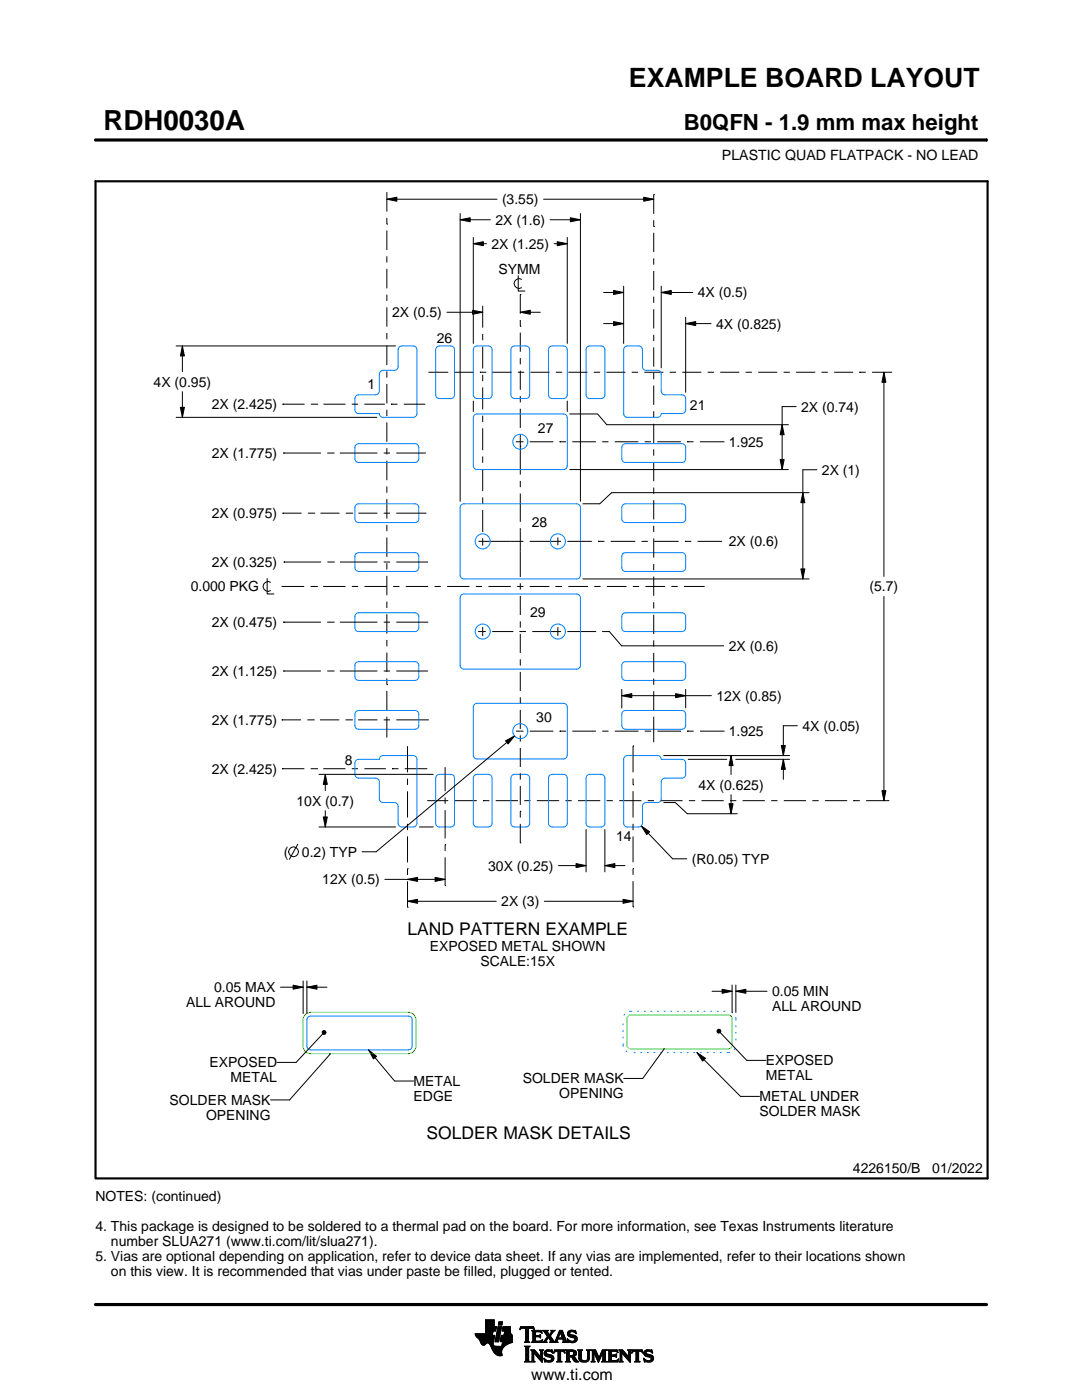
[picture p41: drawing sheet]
<svg xmlns="http://www.w3.org/2000/svg" width="216mm" height="279mm" viewBox="0 0 216 279" stroke-linecap="round" stroke-linejoin="round" font-family="sans-serif">
<defs><g id="words">
<text font-size="5.5" x="20.6" y="26">RDH0030A</text>
<text font-size="5.3" x="125.5" y="17.4">EXAMPLE BOARD LAYOUT</text>
<text font-size="4.4" x="136.4" y="26">B0QFN - 1.9 mm max height</text>
<g font-size="3.5">
<text x="81.3" y="186.6">LAND PATTERN EXAMPLE</text>
<text x="85.1" y="227.4">SOLDER MASK DETAILS</text>
</g>
<text font-size="3.2" x="106" y="275.3">www.ti.com</text>
<g font-size="2.8">
<text x="144.1" y="32">PLASTIC QUAD FLATPACK - NO LEAD</text>
<text x="100.2" y="40.8">(3.55)</text>
<text x="98.9" y="44.9">2X (1.6)</text>
<text x="98.1" y="49.6">2X (1.25)</text>
<text x="99.5" y="54.6">SYMM</text>
<text x="139.2" y="59.4">4X (0.5)</text>
<text x="78.3" y="63.3">2X (0.5)</text>
<text x="142.9" y="65.6">4X (0.825)</text>
<text x="87.2" y="68.4">26</text>
<text x="30.7" y="77.2">4X (0.95)</text>
<text x="73.3" y="77.7">1</text>
<text x="42.3" y="81.7">2X (2.425)</text>
<text x="137.7" y="81.8">21</text>
<text x="159.9" y="82.1">2X (0.74)</text>
<text x="107.3" y="86.4">27</text>
<text x="145.4" y="89.2">1.925</text>
<text x="42.3" y="91.4">2X (1.775)</text>
<text x="164" y="94.7">2X (1)</text>
<text x="42.3" y="103.4">2X (0.975)</text>
<text x="106.1" y="105.2">28</text>
<text x="42.3" y="113.2">2X (0.325)</text>
<text x="145.4" y="109">2X (0.6)</text>
<text x="38" y="118">0.000 PKG</text>
<text x="173.5" y="118">(5.7)</text>
<text x="42.3" y="125.2">2X (0.475)</text>
<text x="105.8" y="123.2">29</text>
<text x="145.4" y="129.9">2X (0.6)</text>
<text x="42.3" y="134.9">2X (1.125)</text>
<text x="142.9" y="139.8">12X (0.85)</text>
<text x="42.3" y="144.7">2X (1.775)</text>
<text x="107" y="144.1">30</text>
<text x="145.4" y="146.9">1.925</text>
<text x="160.1" y="145.8">4X (0.05)</text>
<text x="42.3" y="154.4">2X (2.425)</text>
<text x="68.8" y="152.7">8</text>
<text x="59.2" y="160.8">10X (0.7)</text>
<text x="139.4" y="157.6">4X (0.625)</text>
<text x="123" y="167.8">14</text>
<text x="56.6" y="171">(</text>
<text x="60.2" y="171">0.2) TYP</text>
<text x="97.4" y="173.8">30X (0.25)</text>
<text x="138" y="172.4">(R0.05) TYP</text>
<text x="64.3" y="176.5">12X (0.5)</text>
<text x="100" y="180.9">2X (3)</text>
<text x="85.8" y="189.7">EXPOSED METAL SHOWN</text>
<text x="95.9" y="192.7">SCALE:15X</text>
<text x="37.1" y="201">ALL AROUND</text>
<text x="42.7" y="198">0.05 MAX</text>
<text x="154.1" y="198.8">0.05 MIN</text>
<text x="154.1" y="201.8">ALL AROUND</text>
<text x="41.8" y="213">EXPOSED</text>
<text x="152.8" y="212.6">EXPOSED</text>
<text x="152.8" y="215.6">METAL</text>
<text x="33.8" y="220.5">SOLDER MASK</text>
<text x="46" y="216">METAL</text>
<text x="82.5" y="216.7">METAL</text>
<text x="82.5" y="219.7">EDGE</text>
<text x="104.3" y="216.2">SOLDER MASK</text>
<text x="111.6" y="219.2">OPENING</text>
<text x="151.6" y="219.8">METAL UNDER</text>
<text x="41.1" y="223.5">OPENING</text>
<text x="151.6" y="222.8">SOLDER MASK</text>
<text x="19" y="239.7">NOTES: (continued)</text>
<text x="170.2" y="234.2">4226150/B</text>
<text x="186" y="234.2">01/2022</text>
<text x="19" y="245.7">4. This package is designed to be soldered to a thermal pad on the board. For more information, see Texas Instruments literature</text>
<text x="19" y="251.7">5. Vias are optional depending on application, refer to device data sheet. If any vias are implemented, refer to their locations shown</text>
<text x="22.1" y="248.7">number SLUA271 (www.ti.com/lit/slua271).</text>
<text x="22.1" y="254.7">on this view. It is recommended that vias under paste be filled, plugged or tented.</text>
</g>
</g></defs>
<g fill="none" stroke="#000" stroke-width=".2">
<path d="M19.1 27.9h177.7M77.2 39.8l2-.4v.8zM77.2 38.3v3.9M77.2 39.8h22M108.5 39.8h21.9M128.4 39.4l2 .4-2 .4zM130.4 38.8h.1M130.4 38.8v3.9M196.8 27.7v.5M77.2 44.7h.1M77.2 43.5v1.2M77.2 46v3.9"/>
<path d="M77.2 51.1v1.3M77.2 53.7v3.8M77.2 58.8v1.3M91.8 43.9l2-.4v.8zM91.8 42.6v57.4M91.8 43.9h6.1M94.4 48.6l2-.4v.8zM94.4 47.4v21.1M94.4 48.6h2.7M103.4 55v3.1h1.3M103.8 58.8h.1M103.8 58.8v3.8"/>
<path d="M104.1 55.8a.98 .98 0 0 0-1.5 .8 .98 .98 0 0 0 1.5 .8M109.8 43.9h6M110.6 48.6h2.6M111.2 48.2l2 .4-2 .4zM113.2 47.4v21.1M113.8 43.5l2 .4-2 .4zM115.8 42.6v57.4M120.4 58.4h4M122.4 58l2 .4-2 .4zM124.4 57.1v11.4M130.4 45.2h.1M130.4 43.9v1.3"/>
<path d="M130.4 46.5v3.8M130.4 51.6v1.2M130.4 54.1v3.8M130.4 59.2v1.2M131.9 58.4l2-.4v.8zM131.9 57.1v16.3M131.9 58.4h6.3M35.1 69h43.8M36.4 69l.4 2h-.8zM36.4 69v5.2M36.4 78.2v5.1M77.2 61.3v3.9"/>
<path d="M77.2 66.5v1.2M77.2 69v3.9M77.2 74.1v1.3M77.2 76.6v3.9M85.5 74.3h3.9M89.2 62.3h7.1M90.7 74.3h3.8M94.3 61.9l2 .4-2 .4zM95.8 74.3h.1M95.8 74.3h1.2M96.3 61v4.4M96.3 66.6v1.3"/>
<path d="M96.3 69.2v4.3M96.3 74.8v1.3M96.3 77.3v4.4M98.3 74.3h3.8M103.3 74.3h1.3M103.8 62.3l2-.4v.8zM103.8 65.1h.1M103.8 63.9v1.2M103.8 66.4v3.8M103.8 71.5v1.2M103.8 74v3.8M103.8 79.1v1.2"/>
<path d="M103.8 62.3h4M105.9 74.3h3.7M110.9 74.3h1.3M113.4 74.3h3.8M118.5 74.3h1.2M120.4 64.6h4M121 74.3h3.8M122.4 64.2l2 .4-2 .4zM126.1 74.3h1.2M128.6 74.3h3.8M130.4 61.7v3.9M130.4 66.8v1.3"/>
<path d="M130.4 69.3v3.9M130.4 74.4v1.3M130.4 76.9v3.9M133.6 74.3h1.3M136.1 74.3h3.8M136.8 64.6l2-.4v.8zM136.8 63.3v15M136.8 64.6h5.1M141.2 74.3h1.3M143.7 74.3h3.8M148.8 74.3h1.2M151.3 74.3h3.8"/>
<path d="M156.3 74.3h1.3M158.9 74.3h3.8M163.9 74.3h1.3M166.4 74.3h3.8M171.5 74.3h.1M171.5 74.3h1.3M174 74.3h3.8M176.4 74.3l.4 2h-.8zM176.4 74.3v40.7M177.8 74.3h.1M35.1 83.3h40.1M36 81.3h.8l-.4 2z"/>
<path d="M56.4 80.7h.1M56.4 80.7h4.4M56.5 90.4h.1M56.5 90.4h7.5M62 80.7h1.3M63.3 80.7h.1M64.5 80.7h4.4M65.3 90.4h1.3M66.6 90.4h.1M67.8 90.4h7.5M70.2 80.7h1.2M72.7 80.7h4.1"/>
<path d="M76.6 90.4h1.2M77.2 81.8v1.2M77.2 84.3v3.9M77.2 89.4v1.3M77.2 91.9v3.9M77.2 97.1v1.2M77.2 99.6v3.9M78.1 80.7h.1M78.1 80.7h1.2M79.1 90.4h5.9M80.6 80.7h4.1M84.7 80.7h.1"/>
<path d="M94.4 80v2.1M96.3 83v1.2M96.3 85.5v4.3M96.3 91.1v1.3M96.3 93.6v4.4M96.3 99.3v1.2M102.9 88.2h1.5M103.8 89.1h.1M103.8 81.6v3.8M103.8 86.6v8.1M103.8 96v1.2M103.8 98.5v5.7"/>
<path d="M105.7 88.2h4.7M111.7 88.2h.1M111.7 88.2h1.2M113.2 80v2.1M113.7 82.6h5.5l1.9 2.2h36.2M113.7 93.7h43.6M114.2 88.2h4.7M120.2 88.2h1.2M122.7 88.2h4.7M128.6 88.2h1.3M130.4 82.1v1.2M130.4 84.6v3.8"/>
<path d="M130.4 89.7v1.2M130.4 92.2v3.8M130.4 97.3v1.3M130.4 99.8v3.9M131.2 88.2h4.7M137.1 88.2h.1M137.1 88.2h1.3M139.6 88.2h4.8M144.4 88.2h.1M155.7 91.7h.8l-.4 2zM156.1 84.8l.4 2h-.8zM158.9 81.1h-2.8v12.6"/>
<path d="M160.2 98.3l.4 2h-.8zM161.5 98.3h-39.5l-2.3 2.2h-3.4M163 93.7h-2.8v21.8M53.3 115.5v3h1.3M54 116.2a.98 .98 0 0 0-1.5 .8 .98 .98 0 0 0 1.5 .9M56.2 117h.1M56.2 117h4.5M56.4 102.4h.1M56.4 102.4h3.8M56.6 112.2h.1M56.6 112.2h7.5M61.4 102.4h1.3"/>
<path d="M62 117h1.2M62.7 102.4h.1M63.2 117h.1M64 102.4h3.7M64.5 117h4.4M65.3 112.2h1.3M66.6 112.2h.1M67.9 112.2h7.4M69 102.4h1.3M70.2 117h1.3M70.3 102.4h.1M71.5 102.4h3.8"/>
<path d="M72.7 117h4.5M76.6 112.2h1.2M76.6 102.4h1.2M77.2 104.7v1.3M77.2 107.3v3.8M77.2 112.4v1.3M77.2 114.9v3.9M78.4 117h1.3M79.1 112.2h6.3M79.1 102.4h6M81 117h4.4M86.7 117h1.3"/>
<path d="M89.2 117h4.5M94.9 117h1.3M95.5 108h8.9M96.3 101.8v4.4M96.3 107.4v1.5M97.5 117h4.4M103.2 117h1.2M103.8 105.4v9.8M103.8 116.4v1.3M103.8 118.9v3.8M105.7 117h3.9M105.7 108h6.2"/>
<path d="M110.9 117h.1M110.9 117h1.2M111.3 107.3v1.5M113.2 108h4.9M113.4 117h3.9M116.3 115.5h45.2M118.6 117h1.2M119.4 108h.1M119.4 108h1.2M121.1 117h3.9M121.9 108h4.9M126.3 117h1.2"/>
<path d="M128 108h1.3M128.8 117h3.9M130.4 104.9v1.3M130.4 107.4v3.9M130.4 112.5v1.3M130.4 115.1v3.8M130.5 108h4.9M134 117h1.2M136.5 117h3.9M136.7 108h.1M136.7 108h1.2M139.2 108h4.9"/>
<path d="M140.4 117h.1M159.8 113.5h.8l-.4 2zM176.4 119v40.8M56.5 133.9h.1M56.5 124.2h.1M56.5 133.9h7.5M56.5 124.2h7.5M65.3 133.9h1.3M65.3 124.2h1.3M66.6 133.9h.1M66.6 124.2h.1M67.8 133.9h7.5"/>
<path d="M67.8 124.2h7.5M76.6 133.9h1.2M76.6 124.2h1.2M77.2 136.6h.1M77.2 120.1v1.2M77.2 122.6v3.9M77.2 127.7v1.3M77.2 130.2v3.9M77.2 135.4v1.2M77.2 137.9v3.9M79.1 133.9h6.3M79.1 124.2h6.3"/>
<path d="M95.4 126h1.5M96.3 125.1v1.8M98.2 126h4.2M103.7 126h.1M103.7 126h1.3M103.8 124v1.3M103.8 126.5v3.8M103.8 131.6v1.2M103.8 134.1v3.8M103.8 139.2v1.2M106.2 126h5.7M110.4 126h.1"/>
<path d="M111.3 125.2v1.7M113.2 126h5.8M120.2 126h1.4l2.4 2.9h20.4M124.1 138.8l2-.4v.8zM124.1 137.6v3.7M124.1 138.8h17.8M130.4 120.2v1.2M130.4 122.7v3.8M130.4 127.8v1.2M130.4 130.3v3.9M130.4 135.4v1.3M130.4 137.9v3.9"/>
<path d="M134.8 138.4l2 .4-2 .4zM136.8 137.6v3.7M56.2 143.7h.1M56.2 143.7h3.9M56.3 153.4h.1M56.3 153.4h4.4M61.3 143.7h1.3M62 153.4h1.2M62.6 143.7h.1M63.2 153.4h.1M63.7 154.5h22.7M63.8 143.7h3.9"/>
<path d="M64.5 153.4h4.4M64.9 154.5l.4 2h-.8zM64.9 154.5v3.3M68.9 143.7h1.3M70.2 153.4h1.2M70.2 143.7h.1M71.5 143.7h3.8M72.7 153.4h4.3M76.6 143.7h1.2M77.2 143v4.2M78.3 153.4h.1M78.3 153.4h1.2"/>
<path d="M79.1 143.7h6.5M80.8 153.4h4.3M81.3 148.9v5.2M81.3 155.4v1.3M81.3 157.9v5.3M85.1 153.4h.1M85.2 159.8h4.2M88.8 153.1v4.8M88.8 159.2v1.2M90.7 159.8h4.4M96.4 159.8h.1M96.4 159.8h1.3"/>
<path d="M98.9 159.8h4.5M100.9 147.9l1.8-1-1.3 1.6zM102.7 146.9l-27.7 23.1h-2.8M103 145.9h1.4M103.8 141.7v3.8M103.8 146.7v1.3M103.8 149.3v3.8M103.8 154.3v1.3M103.8 156.8v3.8M104.6 159.8h1.3M105.7 145.9h4.7M107.1 159.8h4.5"/>
<path d="M111.7 145.9h.1M111.7 145.9h1.2M112.8 159.8h1.3M114.2 145.9h4.7M115.3 159.8h4.5M120.2 145.9h1.2M121 159.8h1.3M122.7 145.9h4.7M123.6 159.8h4.4M126.3 156.6h.1M126.3 148.9h.1M126.3 148.9v5.2"/>
<path d="M126.3 155.4v1.2M126.3 157.9v5.3M128.7 145.9h1.2M129.2 159.8h1.3M130.4 143v5.1M131.2 145.9h4.7M131.8 159.8h4.4M132.4 150.8h25.2M137.1 145.9h.1M137.1 145.9h1.3M137.3 151.5h7.7M137.5 159.8h1.2"/>
<path d="M139.7 145.9h4.7M140 159.8h4.4M144.4 145.9h.1M145.7 159.8h1.2M145.9 150.8l.4 2h-.8zM145.9 150.8v3.8M145.9 158.6v3.8M146.8 151.5h10.8M148.2 159.8h4.4M153.9 159.8h1.2M155.9 148.8h.8l-.4 2zM156.3 151.5l.4 2h-.8z"/>
<path d="M156.3 151.5v4M156.4 159.8h4.4M159.1 144.8h-2.8v6M162.1 159.8h1.3M164.6 159.8h4.4M170.3 159.8h.1M170.3 159.8h1.3M172.8 159.8h4.5M176 157.8h.8l-.4 2zM177.3 159.8h.1M59.4 168.5l-1.7 3M63.7 165h15.2"/>
<path d="M64.5 163h.8l-.4 2zM64.9 161.8v3.2M76.8 175.5h12M81.3 175.5l2-.4v.8zM81.3 179.9l2-.4v.8zM81.3 173.4h.1M81.3 164.4v1.3M81.3 166.9v5.2M81.3 173.4v1.2M81.3 175.9v5.2M81.3 179.9h17.7M83.7 165h2.7"/>
<path d="M86.8 175.1l2 .4-2 .4zM88.8 168.6h.1M88.8 176.7h.1M88.8 161.7v5.6M88.8 168.6v1.2M88.8 171.1v5.6M103.8 161.9h.1M103.8 168.2h.1M103.8 161.9v1.3M103.8 164.4v3.8M108.6 179.9h17.7M111.4 172.8h5.5"/>
<path d="M114.9 172.3l2 .5-2 .4zM116.9 165.5v8.5M120.7 172.8l2-.5v.9zM120.7 172.8h4M120.7 165.5v8.5M124.3 179.5l2 .4-2 .4zM126.3 173.3h.1M126.3 164.4v1.3M126.3 166.9v5.2M126.3 173.3v1.3M126.3 175.9v5.1M128 164.8l1.6 1.2-.5 .6z"/>
<path d="M128 164.8l6.2 6.6h2.8M132.4 160.2h2.3l2.4 2.2h10M145.5 160.4h.8l-.4 2zM56 197h4.5M58.5 196.6l2 .4-2 .4zM60.5 195.8v6.5M61.2 197l2-.4v.8zM61.2 195.8v6.5M61.2 197h4M81.3 181.1h.1M126.3 181h.1M142.1 197.8h4"/>
<path d="M144.1 197.4l2 .4-2 .4zM146.1 196.6v5.5M146.8 197.8l2-.4v.8zM146.8 197.8h6.3M146.8 196.6v5.5M64.3 205.9l.3-.2h.3l.2 .4-.2 .3h-.3l-.3-.2zM64.4 206.3l-5.3 5.7h-3.8M66 210.3l-8.2 9.2h-3.8M73.5 209.5l1.6 1.3-.6 .5zM73.5 209.5l5.2 6.2h3.8M132.5 209.3l-4.2 5.9h-3.8M139.1 210.1l1.7 1.1-.6 .6z"/>
<path d="M139.1 210.1l8.7 8.7h3.8M143.1 205.6l.3-.2 .3 .1 .2 .3-.2 .3-.3 .1-.3-.2zM143.7 206.1l5.3 5.5h3.8M94.8 266.2h3.5M94.8 266.3h3.5M94.9 266.4h3.3M94.9 266.5h3.8l-.2 1.2M94.9 266.5h3.8M95 266.6h3.7M95 266.7h3.7M95.1 266.8h3.6M95.2 266.9h3.4"/>
<path d="M95.3 267h3.3M95.4 267.1h3.2M95.5 267.2h3.1M95.6 267.3h3M95.7 267.4h2.8M95.7 267.5h2.8M95.8 267.6h2.7M95.8 267.7h2.7M95.9 267.8h2.6M95.9 267.9h2.5M95.9 268h2.5M96 268h1.1"/>
<path d="M96 268.1h1M96.1 268.2h.8M96.1 268.3h.7M96.2 268.4h.6M96.3 268.4h.4M96.9 266.1h1.4M96.9 266h1.4M96.9 265.9h1.4M96.9 265.8h1.5M96.9 265.7h1.5M96.9 264.7l2.2 .1-.2 .9h-.5l-.2 .8M96.9 265.6h2"/>
<path d="M96.9 265.5h2M96.9 265.4h2M96.9 265.3h2.1M96.9 265.2h2.1M96.9 265.1h2.1M96.9 265h2.1M96.9 264.9h2.1M96.9 264.8h2.2M96.9 264.6h1.7M96.9 264.5h1.7M96.9 264.4h1.7M96.9 264.3h1.7"/>
<path d="M96.9 264.2h1.7M96.9 264.1h1.7M96.9 264h1.7M96.9 263.9h1.7M96.9 263.8h1.7M96.9 263.7h1.7M96.9 263.6h1.7M96.9 263.5h1.7M96.9 263.4h1.7M97.5 268h.9M97.6 268.1h.8M97.7 268.2h.7"/>
<path d="M97.7 268.3h.7M97.8 268.4h.6M97.9 268.5h.6M97.9 268.6h.7M98 268.7h1.1M98 268.8h2.6M98 268.8h2.5M98.1 268.9h2.3M98.1 269h2.3M98.1 269.1h2.2M98.2 269.2h2.1M98.2 269.2h2"/>
<path d="M98.2 269.3h2M98.3 269.4h1.9M98.3 269.5h1.8M98.4 269.6h1.7M98.4 268v.4l.3 .2 2 .1M98.5 269.7h1.6M98.5 267.7l-.1 .3M98.5 269.8h1.6M98.6 269.9h1.5M98.6 264.8v-1.4h-1.7v2.8h-2.1l.1 .3 .7 .8 .7 1.1 .3 .1 .6-.5 .4 .1 1 1.8 .8 .6h.8l-.1-1 .8-1M98.6 270h1.5M98.7 270h1.4"/>
<path d="M98.8 270.1h1.3M98.8 267.7h.7M98.8 267.6h.7M98.8 267.5h.7M98.9 270.2h1.2M98.9 267.4h.7M98.9 267.3h.7M98.9 267.2h.7M98.9 267.1h.7M98.9 267h.7M98.9 270.3h1.3M99 266.9h.6"/>
<path d="M99 266.9h.7M99 266.8h.7M99 266.7h.7M99 266.6h.7M99 266.5h.7M99.1 270.4h1.1M99.1 266.4h.7M99.1 266.3h.7M99.1 266.2h.7M99.1 266.1h.7M99.1 266h.7M99.2 265.9h.7"/>
<path d="M99.2 265.8h.7M99.2 270.4h1M99.2 265.7h.7M99.2 265.6h.7M99.2 265.5h.7M99.3 265.4h.6M99.3 265.4h.7M99.3 265.3h.7M99.3 265.2h.7M99.3 265.1h.7M99.3 265h.7M99.4 270.5h.8"/>
<path d="M99.4 264.9h.7M99.4 264.8h.7M99.4 264.8h.7l-.6 3h-.7zM99.4 264.5l.2-.7h.7l-.2 .7h-.7M99.5 264.4h.6M99.5 264.3h.7M99.5 264.2h.7M99.5 264.1h.7M99.5 264h.7M99.5 263.9h.7M99.6 263.8h.7M99.8 270.6h.1"/>
<path d="M99.8 267.7h2.4M99.8 267.6h2.4M99.8 267.5h2.4M99.9 267.4h2.3M99.9 267.3h2.3M99.9 267.2h2.3M99.9 267.1h2.3M99.9 267h2.3M99.9 266.9h2.3M100 266.9h2.2M100 266.8h2.2M100 266.7h2.2"/>
<path d="M100 266.6h2.2M100 266.5h2.2M100.1 268.6h.7M100.2 268.5h.7M100.2 268.4h.8M100.2 268.4h.9M100.2 268.3h1M100.2 268.2h1.2M100.2 265.6h1.6M100.2 268.1h1.4M100.2 265.5h1.6M100.2 268h1.6"/>
<path d="M100.3 265.4h1.5M100.3 268h1.7M100.3 267.9h1.9M100.3 265.3h1.5M100.3 267.8h1.9M100.3 265.2h1.5M100.3 265.1h1.5M100.3 265h1.5M100.4 264.9h1.4M100.4 264.8h1.4M100.6 266.5l.1-.8h-.5l.2-.9h1.4l.1 1.1 .3 .6v1.4l-1.3 .6M100.6 266.4h1.5"/>
<path d="M100.6 266.3h1.4M100.6 266.2h1.4M100.6 266.1h1.3M100.7 266h1.2M100.7 265.9h1.2M100.7 265.8h1.1M100.7 265.7h1.1M102.2 266.5h-2.2l-.2 1.1 .5 .2-.2 .9M103.7 265.3h.1M103.8 265.2h.2M103.8 265h2.8M103.8 264.9h2.7"/>
<path d="M103.9 264.8h2.6M104.7 267.8h1M104.7 271.8h1.1M104.7 268.7h1M104.8 267.7h.7M104.8 271.7h.8M104.9 265.2h.6M104.9 268.9h.6M104.9 267.6h.6M104.9 267.5l-.2 .3M104.9 267.5h.6M104.9 267.4h.6"/>
<path d="M104.9 267.3h.6M104.9 267.2h.6M104.9 267.1h.6M104.9 267h.6M104.9 266.8h.6M104.9 266.7h.6M104.9 266.6h.6M104.9 266.5h.6M104.9 266.4h.6M104.9 266.3h.6M104.9 266.2h.6M104.9 266.1h.6"/>
<path d="M104.9 265.9h.6M104.9 265.8h.6M104.9 265.7h.6M104.9 265.6h.6M104.9 265.5h.6M104.9 265.4h.6M104.9 265.3h.6M104.9 271.5h.6M104.9 269h.6M104.9 271.4h.6M104.9 271.4v-2.4l-.2-.4h1.1l-.3 .4v2.4M104.9 271.4l-.2 .4h1.1l-.3-.4"/>
<path d="M104.9 271.3h.6M104.9 271.2h.6M104.9 271.1h.6M104.9 271h.6M104.9 270.9h.6M104.9 270.8h.6M104.9 270.6h.6M104.9 270.5h.6M104.9 270.4h.6M104.9 270.3h.6M104.9 270.2h.6M104.9 270.1h.6"/>
<path d="M104.9 270h.6M104.9 269.9h.6M104.9 269.8h.6M104.9 269.6h.6M104.9 269.5h.6M104.9 269.4h.6M104.9 269.3h.6M104.9 269.2h.6M104.9 269.1h.6M105.5 267.5l.2 .3M105.5 267.5v-2.3l.7-.1 .4 .3-.1-.6h-2.6l-.1 .6 .4-.3 .7 .1v2.3M105.7 267.8h-1"/>
<path d="M105.9 271.8h.8M105.9 269.4h.8M106.1 269.5h.7M106.1 267.8h2M106.1 271.7h.5M106.2 269.6h.7M106.2 271.5h.3M106.2 265.6h1.8M106.2 269.8h.8M106.2 271.4h.3M106.2 271.4l-.3 .4h.8l-.2-.4M106.2 271.3h.3"/>
<path d="M106.2 271.2h.3M106.2 271.1h.3M106.2 271h.3M106.2 270.9h.3M106.2 270.8h.3M106.2 270.6h.3M106.2 270.5h.3M106.2 270.4h.3M106.2 270.3h.3M106.2 270.2h.3M106.2 270.1h.3M106.2 270h1"/>
<path d="M106.2 269.9h.9M106.2 269.8v1.6M106.2 269.8l-.3-.4h.8l1.2 1.4M106.3 267.7h1.8M106.3 265.7h1.8M106.3 267.6h.6M106.3 265.8h.6M106.3 267.5l-.2 .3M106.3 267.5h.5M106.3 267.4h.5M106.3 267.3h.5M106.3 267.2h.5"/>
<path d="M106.3 267.1h.5M106.3 267h.5M106.3 266.8h.5M106.3 266.7h1.6M106.3 266.6h1.6M106.3 266.5h.5M106.3 266.4h.5M106.3 266.3h.5M106.3 266.2h.5M106.3 266.1h.5M106.3 265.9h.5M106.4 265.2h.2"/>
<path d="M106.5 270h.1M106.5 270v1.4M106.5 265.3h.1M106.6 270.1h.7M106.7 270.2h.7M106.8 270.3h.7M106.8 265.9l.2-.1h.6l.6 .2-.2-.5h-1.9l.2 .3v1.7M106.8 265.9v.6h.8l.3-.2v.7M106.9 270.4h.7M107 270.5h.7M107.1 270.6h.7M107.2 270.8h1"/>
<path d="M107.3 270.9h.9M107.4 271h.8M107.5 271.1h.7M107.6 271.2h.6M107.6 266.5h.3M107.7 271.3h.5M107.7 269.4h.7M107.7 266.8h.2M107.7 267.6h.5M107.8 266.4h.1M107.8 271.4h.4M107.8 267h.1"/>
<path d="M107.8 265.8h.3M107.8 269.5h.5M107.9 271.5h.3M107.9 269.6h.3M107.9 267l-.3-.2h-.8l.1 .8h.9l.5-.2M107.9 269.8h.3M107.9 270.6h.3M107.9 270.5h.3M107.9 270.4h.3M107.9 270.3h.3M107.9 270.2h.3M107.9 270.1h.3"/>
<path d="M107.9 270h.3M107.9 269.9h.3M107.9 269.8v1M107.9 269.8l-.2-.4h.7l-.2 .4M108 271.7h.2M108 265.9h.1M108 267.5h.2M108.1 271.8h.1M108.1 266.1h.1M108.2 267.4h.1M108.2 269.8v2.1l-1.7-1.9M108.2 267.8h.9"/>
<path d="M108.3 267.4l-.2 .5-2-.1M108.3 265.6h1M108.5 267.7h.5M108.5 271.1l.8 .4h.5l.2-.1-.1-.4-1-.4-.3-.3 .1-.7 .7-.2 .6 .1 .2-.1 .1 .6-.9-.3-.3 .1-.1 .3 1.3 .4 .2 .6M108.5 271.1h.1M108.5 265.7h.7M108.5 271.2h.2M108.6 271.3h.2M108.6 270.1h.4M108.6 270h.4M108.6 270.2h.6M108.6 267.6h.4"/>
<path d="M108.6 271.4h.4M108.6 269.9h.4M108.6 270.3h1M108.6 265.8h.7M108.6 271.5h.8M108.6 269.8h.5M108.7 271.7h1.5M108.7 270.4h1.3M108.7 267.5h.3M108.7 271.8h.1M108.7 265.9h.6M108.7 269.6h1.5"/>
<path d="M108.8 267.4h.3M108.8 270.5h1.5M108.8 266.1h.6M108.8 269.5h1.4M108.8 267.3h.4M108.9 266.2h.6M108.9 267.2h.4M108.9 266.3h.6M108.9 270.6h1.5M109 267.1h.3M109 266.4h1M109.1 271.8h.9"/>
<path d="M109.1 269.4h.7M109.1 267h.9M109.1 266.5h.8M109.1 267.8h-.9M109.2 266.8h.8M109.2 266.6h.6M109.2 266.7h.7M109.2 266.7l-.6 .9-.4 .2M109.3 270.8h1.1M109.5 267.1h.6M109.6 267.2h.6M109.7 271.5h.7"/>
<path d="M109.7 267.3h.6M109.7 267.8l.2-.2-.5-.7-.4 .8 .1 .1M109.7 267.8h1.6M109.7 266.3h.4M109.7 267.4h.6M109.8 270.9h.7M109.8 266.2h.3M109.8 266.6l.9 1.2 1-2.3h.5l.8 2.1 .3 .2M109.8 267.5h.6M109.9 266.1h.3M109.9 269.8h.4M109.9 267.6h.6"/>
<path d="M109.9 267.7h.7M109.9 271.4h.5M109.9 265.9h.4M110 271h.5M110 265.6h.7M110 265.9l-.4 .5-.4-.6 .2-.3h-1.1l.9 1.2M110 265.9l.1-.2-.2-.2h.8l-.9 1.1M110 271.3h.5M110 265.8h.4M110 271.1h.5M110 271.2h.5M110.1 269.4h.1"/>
<path d="M110.1 265.7h.4M110.1 269.9h.2M110.2 270h.1M110.5 270h.1M110.5 269.9h.2M110.5 271.1l-.2 .5-.8 .3-.6-.2-.2 .1-.2-.7M110.5 269.8h.3M110.6 269.6h2.1M110.6 269.5h2M110.6 269.4h2M110.7 267.7h.5M110.8 267.6h.4"/>
<path d="M110.9 267.5h.3M110.9 267.4h.3M111 267.3h.3M111 267.2h1.8M111 267.1h1.8M111.1 267h.3M111.1 271.8h1M111.1 266.8h.4M111.2 266.7h.3M111.2 267.5l.1-.2h1l.1 .2M111.2 267.5v.3h.1M111.2 266.6h.3"/>
<path d="M111.3 266.5h.3M111.3 271.7h.6M111.3 266.4h.3M111.3 271.5h.6M111.3 267.8h-1.6M111.3 269.8h.6M111.4 266.3h.3M111.4 271.4h.5M111.4 271.4l-.1-1.7h-.4l-.4 .4 .2-.7h1.9l.1 .7-.3-.4h-.5v1.7M111.4 270.5h.5M111.4 270.4h.5M111.4 270.3h.5"/>
<path d="M111.4 270.2h.5M111.4 270.1h.5M111.4 270h.5M111.4 269.9h.5M111.4 271.4l-.3 .4h1l-.2-.4M111.4 271.3h.5M111.4 271.2h.5M111.4 271.1h.5M111.4 271h.5M111.4 270.9h.5M111.4 270.8h.5M111.4 270.6h.5"/>
<path d="M111.4 266.2h.3M111.4 266.1h.4M111.5 265.9h.9M111.5 265.8h.8M111.6 265.7h.7M111.6 265.6h.6M111.8 265.9l.4 1.1h-.8zM111.9 266.1h.5M111.9 266.2h.5M111.9 266.3h.6M112 266.4h.5M112 266.5h.6"/>
<path d="M112.1 266.6h.5M112.1 266.7h.6M112.1 266.8h.6M112.2 267h.5M112.2 267.8h1.1M112.3 267.3h.6M112.3 267.4h.6M112.4 267.5h.6M112.4 267.5v.3h-.2M112.4 269.8h.3M112.4 267.6h.6M112.4 267.7h.7"/>
<path d="M112.6 269.9h.1M112.6 270h.2M112.8 271.8h1M112.8 269.4h1.6M113 269.5h1.7M113 271.7h.7M113 269.6h1.9M113 271.5h.6M113 269.8h.6M113 271.4h.6M113 271.4l-.2 .4h1l-.2-.4M113 271.3h.6"/>
<path d="M113 271.2h.6M113 271.1h.6M113 271h.6M113 270.9h.6M113 270.8h1.5M113 270.6h1.6M113 270.5h1.8M113 270.4h.6M113 270.3h.6M113 270.2h.6M113 270.1h.6M113 270h.6"/>
<path d="M113 269.9h.6M113 269.8v1.6M113 269.8l-.2-.4h1.4l.6 .2 .2 .3v.4l-.2 .3-.4 .1M113.2 267.3h.2M113.2 267.4h.3M113.2 266.2h.5M113.2 266.3h.6M113.2 266.1h.5M113.3 267.5h.3M113.3 267.8h-1.1M113.3 266.4h.9M113.3 265.9h.4"/>
<path d="M113.3 267.6h.6M113.3 266.5h1.3M113.3 267.7h1.6M113.3 265.8h.5M113.3 267.8h.2M113.4 266.6h1.5M113.4 265.7h1.5M113.4 265.7l.5-.2 .7 .1 .2-.1 .1 .7-.7-.4h-.4l-.1 .3 .1 .2 .9 .2 .4 .3 .1 .5-.3 .5-.6 .2-.7-.2-.2 .1-.2-.7 .9 .5 .5-.1 .1-.3-.2-.3-1.1-.4-.2-.4zM113.5 266.7h1.5M113.5 265.6h1.4M113.6 271.4v-.6h.4l.7 1h.8M113.6 269.9l.1-.2 .7 .2v.4l-.4 .2"/>
<path d="M113.6 269.9v.6M113.7 267.8h1.1M113.8 266.8h1.3M113.8 265.5h.6M114 268h.4M114.1 270.9h.6M114.2 271h.6M114.2 271.1h.7M114.3 271.2h.6M114.3 267h.8M114.3 269.8h.7M114.3 270.4h.6"/>
<path d="M114.4 271.3h.6M114.4 270.7l1.1 1.1M114.4 270.7h.1M114.4 271.4h.7M114.4 269.9h.6M114.4 270.3h.6M114.5 267.6h.5M114.5 270.2h.5M114.5 270h.5M114.5 265.8h.4M114.5 270.1h.5M114.5 271.5h.7"/>
<path d="M114.6 271.7h.7M114.6 267.1h.6M114.6 267.5h.5M114.7 267.2h.5M114.7 267.4h.5M114.7 265.9h.3M114.7 267.3h.5M114.7 271.8h.8M114.8 266.1h.2M114.9 266.2h.1M115.3 269.4h.9M115.4 269.5h.7"/>
<path d="M115.5 269.6h.5M115.5 269.8h.5M115.5 269.8v1.4l.4 .5 .6 .2 .7-.1 .3-.3 .1-.5M115.5 271h.5M115.5 270.9h.5M115.5 270.8h.5M115.5 270.6h.5M115.5 270.5h.5M115.5 270.4h.5M115.5 270.3h.5M115.5 270.2h.5M115.5 270.1h.5"/>
<path d="M115.5 270h.5M115.5 269.9h.5M115.5 269.8l-.2-.4h.9l-.2 .4M115.5 271.1h.5M115.5 271.2h.5M115.5 271.3h.6M115.6 271.4h.6M115.7 271.5h.8M115.8 271.7h1.5M116 271l.2 .4 .5 .2 .4-.2 .2-.4M116 269.8v1.2M116 271.8h1.1"/>
<path d="M116.8 271.5h.6M117 269.4h.8M117.1 271.4h.4M117.2 269.5h.5M117.2 271.3h.4M117.2 269.6h.4M117.2 271.2h.4M117.2 271.1h.4M117.3 269.8h.3M117.3 271h.3M117.3 270.9h.3M117.3 270.8h.3"/>
<path d="M117.3 270.6h.3M117.3 270.5h.3M117.3 270.4h.3M117.3 270.3h.3M117.3 270.2h.3M117.3 270.1h.3M117.3 270h.3M117.3 269.9h.3M117.6 269.8l.2-.4h-.8l.2 .3 .1 1.3M117.6 269.8v1.2M118 271.8h.7M118 269.4h.8"/>
<path d="M118.1 269.5h.8M118.1 271.7h.5M118.2 269.6h.7M118.2 271.5h.3M118.2 269.8h.8M118.2 271.4h.3M118.2 269.8l-.2-.4h.8l.7 1.6 .7-1.6h.9l-.3 .4M118.2 271.4l-.2 .4h.7l-.2-.4M118.2 271.3h.3M118.2 271.2h.3M118.2 271.1h.3M118.2 271h.3"/>
<path d="M118.2 270.9h.3M118.2 270.8h.3M118.2 270.6h.3M118.2 270.5h.3M118.2 270.4h.3M118.2 270.3h.3M118.2 270.2h.3M118.2 270.1h.3M118.2 270h.9M118.2 269.9h.8M118.2 269.8v1.6M118.6 270.1h.5"/>
<path d="M118.6 270.2h.6M118.7 270.3h.5M118.7 270.4h.6M118.8 270.5h.5M118.8 270.6h.6M118.9 270.8h.5M118.9 270.9h.6M119 271h.8M119 271.1h.8M119.1 271.2h.6M119.1 271.3h.6M119.2 271.4h.4"/>
<path d="M119.2 271.5h.4M119.3 271.7h.2M119.3 271.8h.2M119.6 270.9h.3M119.6 270.8h.3M119.7 270.6h.3M119.7 270.5h.3M119.8 270.4h.3M119.8 270.3h.3M119.9 270.2h.3M119.9 270.1h.3M120 270h.8"/>
<path d="M120 269.9h.8M120 269.8h.8M120.1 271.8h1M120.1 269.6h.7M120.1 269.5h.8M120.2 269.4h.9M120.2 271.7h.7M120.3 271.5h.5M120.3 271.4h.5M120.3 271.4l-.2 .4h1l-.3-.4M120.3 271.4v-1.5l-.9 2-.9-2v1.5M120.3 271.3h.5"/>
<path d="M120.3 271.2h.5M120.3 271.1h.5M120.3 271h.5M120.3 270.9h.5M120.3 270.8h.5M120.3 270.6h.5M120.3 270.5h.5M120.3 270.4h.5M120.3 270.3h.5M120.3 270.2h.5M120.3 270.1h.5M120.8 269.8v1.6"/>
<path d="M121.2 271.8h2M121.2 269.4h1.9M121.4 269.5h1.8M121.4 271.7h1.9M121.5 269.6h1.7M121.5 271.5h1.8M121.5 269.8h.5M121.5 271.4h.5M121.5 269.8l-.3-.4h1.9l.2 .6M121.5 269.9h.5M121.5 269.8v1.6M121.5 271.3h.5"/>
<path d="M121.5 271.2h.5M121.5 271.1h.5M121.5 271h.5M121.5 270.9h.5M121.5 270.8h.5M121.5 270.6h1.5M121.5 270.5h1.5M121.5 270.4h1.5M121.5 270.3h.5M121.5 270.2h.5M121.5 270.1h.5M121.5 270h.5"/>
<path d="M122.6 270.4l.4-.2v.7l-.2-.2h-.8v.7l.2 .1M122.9 270.8h.1M122.9 270.3h.1M123 269.8h.3M123.1 271.4h.3M123.2 269.9h.1M123.3 270h.1M123.3 270l-.4-.3h-.8l-.1 .7M123.3 271.3h.1M123.4 271.2h.1M123.4 271.2l-.2 .6h-2l.3-.4M123.4 271.2l-.3 .3h-.4"/>
<path d="M123.5 271.8h.8M123.5 269.4h.7M123.6 269.5h.7M123.7 271.7h.5M123.7 269.6h.7M123.7 271.5h.4M123.7 269.8h.8M123.7 271.4h.4M123.7 271.4l-.2 .4h.8l-.2-.4M123.7 271.3h.4M123.7 271.2h.4M123.7 271.1h.4"/>
<path d="M123.7 271h.4M123.7 270.9h.4M123.7 270.8h.4M123.7 270.6h.4M123.7 270.5h.4M123.7 270.4h.4M123.7 270.3h.4M123.7 270.2h.4M123.7 270.1h.4M123.7 270h1M123.7 269.9h.9M123.7 269.8v1.6"/>
<path d="M123.7 269.8l-.2-.4h.7l1.2 1.4 .1-1M124.1 270v1.4M124.1 270h.1M124.2 270.1h.6M124.2 270.2h.7M124.3 270.3h.7M124.4 270.4h.7M124.5 270.5h.7M124.6 270.6h.7M124.7 270.8h1.1M124.8 270.9h1M124.9 271h.9"/>
<path d="M125 271.1h.8M125.1 271.2h.7M125.2 271.3h.6M125.2 269.4h.8M125.3 271.4h.5M125.4 269.5h.5M125.4 271.5h.4M125.4 269.6h.4M125.5 269.8h.3M125.5 269.8l-.3-.4h.8l-.2 .4M125.5 270.4h.3M125.5 270.3h.3"/>
<path d="M125.5 270.2h.3M125.5 270.1h.3M125.5 270h.3M125.5 269.9h.3M125.5 270.6h.3M125.5 270.5h.3M125.5 271.7h.3M125.6 271.8h.2M125.8 269.8v2.1l-1.7-1.9M126 270h.1M126.1 269.9h.1M126.1 269.8h.3"/>
<path d="M126.1 269.6h2.1M126.2 269.5h2M126.2 269.4h2M126.6 271.8h1.1M126.9 271.7h.6M126.9 271.5h.5M126.9 269.8h.5M126.9 271.4h.5M126.9 271.4v-1.7h-.5l-.3 .4 .1-.7h1.9l.2 .7-.4-.4h-.5v1.7M126.9 270.5h.5M126.9 270.4h.5M126.9 270.3h.5"/>
<path d="M126.9 270.2h.5M126.9 270.1h.5M126.9 270h.5M126.9 269.9h.5M126.9 271.4l-.3 .4h1.1l-.3-.4M126.9 271.3h.5M126.9 271.2h.5M126.9 271.1h.5M126.9 271h.5M126.9 270.9h.5M126.9 270.8h.5M126.9 270.6h.5"/>
<path d="M128 269.8h.3M128.1 269.9h.2M128.2 270h.1M128.4 271.1h.1M128.4 271.2h.2M128.5 271.3h.2M128.5 270.1h.4M128.5 270h.4M128.5 270.2h.6M128.5 271.4h.4M128.5 269.9h.4M128.5 270.3h1"/>
<path d="M128.5 271.5h.8M128.5 269.8h.5M128.6 271.7h1.5M128.6 270.4h1.3M128.6 271.8h.1M128.6 269.6h1.5M128.7 270.5h1.5M128.7 269.5h1.4M128.8 270.6h1.5M128.9 271.8h1M129 269.4h.7M129.1 270.8l-.6-.4 .1-.7 .5-.3 .8 .1 .2-.1 .1 .7-.8-.4-.4 .1-.1 .2 1.3 .5 .2 .6"/>
<path d="M129.1 270.8l.7 .2v.4l-.6 .1-.8-.4M129.2 270.8h1.1M129.6 271.5h.7M129.6 270.9h.8M129.8 269.8h.4M129.8 271.4h.5M129.9 271h.5M129.9 271.3h.5M129.9 271.1h.5M129.9 271.2h.5M129.9 269.4h.2M130 269.9h.2"/>
<path d="M130.1 270h.1M130.4 271.1l-.3 .5-.7 .3-.6-.2-.2 .1-.2-.7"/>
<circle cx="58.6" cy="170" r=".98"/>
</g>
<g fill="#000">
<path d="M77.2 39.8l2-.4v.8zM128.4 39.4l2 .4-2 .4zM91.8 43.9l2-.4v.8zM94.4 48.6l2-.4v.8zM111.2 48.2l2 .4-2 .4zM113.8 43.5l2 .4-2 .4zM122.4 58l2 .4-2 .4zM131.9 58.4l2-.4v.8zM36.4 69l.4 2h-.8zM94.3 61.9l2 .4-2 .4zM103.8 62.3l2-.4v.8zM122.4 64.2l2 .4-2 .4z"/>
<path d="M136.8 64.6l2-.4v.8zM176.4 74.3l.4 2h-.8zM36 81.3h.8l-.4 2zM155.7 91.7h.8l-.4 2zM156.1 84.8l.4 2h-.8zM160.2 98.3l.4 2h-.8zM159.8 113.5h.8l-.4 2zM124.1 138.8l2-.4v.8zM134.8 138.4l2 .4-2 .4zM64.9 154.5l.4 2h-.8zM100.9 147.9l1.8-1-1.3 1.6zM145.9 150.8l.4 2h-.8z"/>
<path d="M155.9 148.8h.8l-.4 2zM156.3 151.5l.4 2h-.8zM176 157.8h.8l-.4 2zM64.5 163h.8l-.4 2zM81.3 175.5l2-.4v.8zM81.3 179.9l2-.4v.8zM86.8 175.1l2 .4-2 .4zM114.9 172.3l2 .5-2 .4zM120.7 172.8l2-.5v.9zM124.3 179.5l2 .4-2 .4zM128 164.8l1.6 1.2-.5 .6zM145.5 160.4h.8l-.4 2z"/>
<path d="M58.5 196.6l2 .4-2 .4zM61.2 197l2-.4v.8zM144.1 197.4l2 .4-2 .4zM146.8 197.8l2-.4v.8zM64.3 205.9l.3-.2h.3l.2 .4-.2 .3h-.3l-.3-.2zM73.5 209.5l1.6 1.3-.6 .5zM139.1 210.1l1.7 1.1-.6 .6zM143.1 205.6l.3-.2 .3 .1 .2 .3-.2 .3-.3 .1-.3-.2z"/>
</g>
<path d="M19.1 36.2h178v199h-178z" fill="none" stroke="#000" stroke-width=".43"/>
<path d="M19 27.9h177.8M19 260.3h177.8" fill="none" stroke="#000" stroke-width=".63"/>
<g fill="none" stroke="#0080ff" stroke-width=".2">
<path d="M79.7 69.3l.5-.3h2.2a.75 .75 0 0 1 .8 .8v12.7a.75 .75 0 0 1-.8 .8h-6a.75 .75 0 0 1-.7-.8h-4.1a.75 .75 0 0 1-.8-.7v-2.3a.75 .75 0 0 1 .8-.7h3.3a.75 .75 0 0 0 .8-.8v-3.3a.75 .75 0 0 1 .7-.8h2.3a.75 .75 0 0 0 .7-.7v-3.4zM87.2 69.3l.5-.3h2.2a.75 .75 0 0 1 .8 .8v9a.75 .75 0 0 1-.8 .7h-2.2a.75 .75 0 0 1-.8-.7v-9zM94.7 69.3l.5-.3h2.2a.75 .75 0 0 1 .8 .8v9a.75 .75 0 0 1-.8 .7h-2.2a.75 .75 0 0 1-.8-.7v-9zM102.2 69.3l.5-.3h2.2a.75 .75 0 0 1 .8 .8v9a.75 .75 0 0 1-.8 .7h-2.2a.75 .75 0 0 1-.8-.7v-9zM109.7 69.3l.5-.3h2.2a.75 .75 0 0 1 .8 .8v9a.75 .75 0 0 1-.8 .7h-2.2a.75 .75 0 0 1-.8-.7v-9zM117.2 69.3l.5-.3h2.2a.75 .75 0 0 1 .8 .8v9a.75 .75 0 0 1-.8 .7h-2.2a.75 .75 0 0 1-.8-.7v-9zM124.7 69.3l.5-.3h2.2a.75 .75 0 0 1 .8 .8v3.4a.75 .75 0 0 0 .7 .7h2.3a.75 .75 0 0 1 .7 .8v3.3a.75 .75 0 0 0 .8 .8h3.4a.75 .75 0 0 1 .7 .7v2.3a.75 .75 0 0 1-.7 .7h-4.2a.75 .75 0 0 1-.7 .8h-6a.75 .75 0 0 1-.8-.8v-12.7zM71 88.8l.6-.3h11.2a.75 .75 0 0 1 .8 .8v2.2a.75 .75 0 0 1-.8 .8h-11.2a.75 .75 0 0 1-.8-.8v-2.2zM94.7 82.8l.5-.2h17.2a.75 .75 0 0 1 .8 .8v9.6a.75 .75 0 0 1-.8 .7h-17.2a.75 .75 0 0 1-.8-.7v-9.6zM124.3 88.8l.5-.3h11.3a.75 .75 0 0 1 .7 .8v2.2a.75 .75 0 0 1-.7 .8h-11.3a.75 .75 0 0 1-.7-.8v-2.2zM71 100.8l.6-.3h11.2a.75 .75 0 0 1 .8 .8v2.2a.75 .75 0 0 1-.8 .8h-11.2a.75 .75 0 0 1-.8-.8v-2.2zM71 110.5l.6-.2h11.2a.75 .75 0 0 1 .8 .7v2.3a.75 .75 0 0 1-.8 .7h-11.2a.75 .75 0 0 1-.8-.7v-2.3z"/>
<path d="M91.8 101.3v13.5a.75 .75 0 0 0 .8 .7h22.5a.75 .75 0 0 0 .7-.7v-13.5a.75 .75 0 0 0-.7-.8h-22.5a.75 .75 0 0 0-.8 .8M92 118.8l.6-.3h22.5a.75 .75 0 0 1 .7 .8v13.5a.75 .75 0 0 1-.7 .7h-22.5a.75 .75 0 0 1-.8-.7v-13.5zM124.3 100.8l.5-.3h11.3a.75 .75 0 0 1 .7 .8v2.2a.75 .75 0 0 1-.7 .8h-11.3a.75 .75 0 0 1-.7-.8v-2.2zM124.3 110.5l.5-.2h11.3a.75 .75 0 0 1 .7 .7v2.3a.75 .75 0 0 1-.7 .7h-11.3a.75 .75 0 0 1-.7-.7v-2.3zM71 122.5l.6-.2h11.2a.75 .75 0 0 1 .8 .7v2.3a.75 .75 0 0 1-.8 .7h-11.2a.75 .75 0 0 1-.8-.7v-2.3zM71 132.3l.6-.3h11.2a.75 .75 0 0 1 .8 .8v2.2a.75 .75 0 0 1-.8 .8h-11.2a.75 .75 0 0 1-.8-.8v-2.2zM124.3 122.5l.5-.2h11.3a.75 .75 0 0 1 .7 .7v2.3a.75 .75 0 0 1-.7 .7h-11.3a.75 .75 0 0 1-.7-.7v-2.3zM124.3 132.3l.5-.3h11.3a.75 .75 0 0 1 .7 .8v2.2a.75 .75 0 0 1-.7 .8h-11.3a.75 .75 0 0 1-.7-.8v-2.2zM71 151.8l.6-.3h4.1a.75 .75 0 0 1 .7-.7h6a.75 .75 0 0 1 .8 .7v12.8a.75 .75 0 0 1-.8 .7h-2.2a.75 .75 0 0 1-.8-.7v-3.4a.75 .75 0 0 0-.7-.7h-2.3a.75 .75 0 0 1-.7-.8v-3.4a.75 .75 0 0 0-.8-.7h-3.3a.75 .75 0 0 1-.8-.8v-2.2zM71 142l.6-.2h11.2a.75 .75 0 0 1 .8 .7v2.3a.75 .75 0 0 1-.8 .7h-11.2a.75 .75 0 0 1-.8-.7v-2.3zM87.2 154.8l.5-.3h2.2a.75 .75 0 0 1 .8 .8v9a.75 .75 0 0 1-.8 .7h-2.2a.75 .75 0 0 1-.8-.7v-9zM94.7 140.6l.5-.2h17.2a.75 .75 0 0 1 .8 .7v9.6a.75 .75 0 0 1-.8 .8h-17.2a.75 .75 0 0 1-.8-.8v-9.6z"/>
<path d="M94.7 154.8l.5-.3h2.2a.75 .75 0 0 1 .8 .8v9a.75 .75 0 0 1-.8 .7h-2.2a.75 .75 0 0 1-.8-.7v-9zM102.2 154.8l.5-.3h2.2a.75 .75 0 0 1 .8 .8v9a.75 .75 0 0 1-.8 .7h-2.2a.75 .75 0 0 1-.8-.7v-9zM109.7 154.8l.5-.3h2.2a.75 .75 0 0 1 .8 .8v9a.75 .75 0 0 1-.8 .7h-2.2a.75 .75 0 0 1-.8-.7v-9zM117.2 154.8l.5-.3h2.2a.75 .75 0 0 1 .8 .8v9a.75 .75 0 0 1-.8 .7h-2.2a.75 .75 0 0 1-.8-.7v-9zM124.3 142l.5-.2h11.3a.75 .75 0 0 1 .7 .7v2.3a.75 .75 0 0 1-.7 .7h-11.3a.75 .75 0 0 1-.7-.7v-2.3zM124.7 151l.5-.2h6a.75 .75 0 0 1 .7 .7h4.2a.75 .75 0 0 1 .7 .8v2.2a.75 .75 0 0 1-.7 .8h-3.4a.75 .75 0 0 0-.8 .7v3.4a.75 .75 0 0 1-.7 .8h-2.3a.75 .75 0 0 0-.7 .7v3.4a.75 .75 0 0 1-.8 .7h-2.2a.75 .75 0 0 1-.8-.7v-12.8zM61.5 203l.5-.2h19.5a.75 .75 0 0 1 .7 .7v5.3a.75 .75 0 0 1-.7 .7h-19.5a.75 .75 0 0 1-.8-.7v-5.3z"/>
<circle cx="103.8" cy="88.2" r="1.5"/>
<circle cx="96.3" cy="108" r="1.5"/>
<circle cx="111.3" cy="108" r="1.5"/>
<circle cx="96.3" cy="126" r="1.5"/>
<circle cx="111.3" cy="126" r="1.5"/>
<circle cx="103.8" cy="145.9" r="1.5"/>
</g>
<path d="M124.3 208.6v-5.3M124.3 208.6a1.5 1.5 0 0 0 1.5 1.5M125.8 201.8h19.5M125.8 201.8a1.5 1.5 0 0 0-1.5 1.5M145.3 210.1h-19.5M145.3 210.1a1.5 1.5 0 0 0 1.5-1.5M146.8 203.3v5.3M146.8 203.3a1.5 1.5 0 0 0-1.5-1.5" fill="none" stroke="#0080ff" stroke-width=".2" stroke-dasharray=".3 1" stroke-linecap="butt"/>
<path d="M61.1 202.3l.9-.3h19.5a1.5 1.5 0 0 1 1.5 1.5v5.3a1.5 1.5 0 0 1-1.5 1.5h-19.5a1.5 1.5 0 0 1-1.5-1.5v-5.3l.1-.4zM125.3 202.8l.5-.2h19.7l.5 .3 .1 .4v5.3a.75 .75 0 0 1-.8 .7h-19.5a.75 .75 0 0 1-.7-.7v-5.3z" fill="none" stroke="#6ef200" stroke-width=".2"/>
<use href="#words"/>
</svg>
